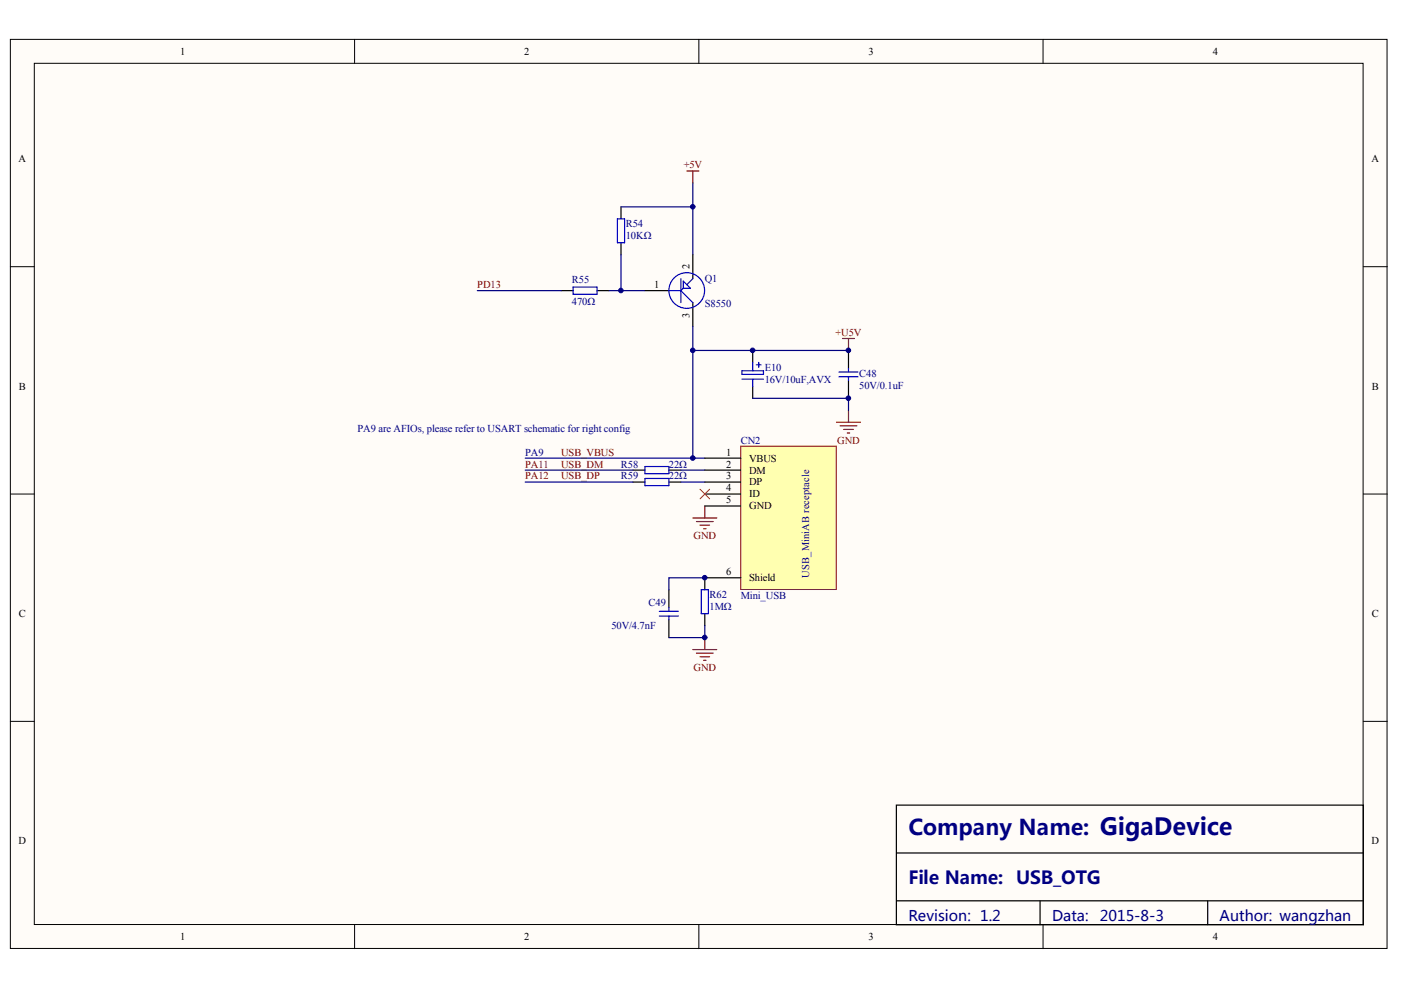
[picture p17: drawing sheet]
<svg xmlns="http://www.w3.org/2000/svg" width="297mm" height="210mm" viewBox="0 0 297 210" stroke-linecap="round" stroke-linejoin="round" font-family="sans-serif">
<defs><g id="words">
<text font-size="4.6" fill="#000080" x="192.6" y="177.1">Company Name: GigaDevice</text>
<g font-size="3.8" fill="#000080">
<text x="192.6" y="187.4">File Name:</text>
<text x="215.4" y="187.4">USB_OTG</text>
</g>
<g font-size="3.1" fill="#000080">
<text x="192.6" y="195.4">Revision: 1.2</text>
<text x="223.1" y="195.4">Data:</text>
<text x="233.2" y="195.4">2015-8-3</text>
<text x="258.6" y="195.4">Author: wangzhan</text>
</g>
<g font-size="2.2">
<text x="38.2" y="11.6">1</text>
<text x="111.2" y="11.6">2</text>
<text x="184.1" y="11.6">3</text>
<text x="257.1" y="11.6">4</text>
<text x="3.9" y="34.4">A</text>
<text x="290.8" y="34.4">A</text>
<text x="146.2" y="57.1" transform="rotate(-90 146.2 57.1)">2</text>
<text x="138.7" y="61.1">1</text>
<text x="146.2" y="67.3" transform="rotate(-90 146.2 67.3)">3</text>
<text x="4" y="82.6">B</text>
<text x="290.9" y="82.6">B</text>
<text x="153.9" y="96.6">1</text>
<text x="153.9" y="99.1">2</text>
<text x="153.9" y="101.7">3</text>
<text x="158.8" y="97.9">VBUS</text>
<text x="158.8" y="100.4">DM</text>
<text x="153.9" y="104.2">4</text>
<text x="153.9" y="106.7">5</text>
<text x="158.8" y="102.9">DP</text>
<text x="158.8" y="105.5">ID</text>
<text x="158.8" y="108">GND</text>
<text x="153.9" y="122">6</text>
<text x="158.8" y="123.2">Shield</text>
<text x="4" y="130.8">C</text>
<text x="290.9" y="130.8">C</text>
<text x="3.9" y="179">D</text>
<text x="290.8" y="179">D</text>
<text x="38.2" y="199.3">1</text>
<text x="111.2" y="199.3">2</text>
<text x="184.1" y="199.3">3</text>
<text x="257.1" y="199.3">4</text>
</g>
<g font-size="2.2" fill="#800000">
<text x="145" y="35.7">+5V</text>
<text x="101.2" y="61.1">PD13</text>
<text x="177.2" y="71.2">+U5V</text>
<text x="177.5" y="94.1">GND</text>
<text x="111.4" y="99.1">PA11</text>
<text x="111.4" y="101.7">PA12</text>
<text x="119" y="96.6">USB_VBUS</text>
<text x="119" y="99.1">USB_DM</text>
<text x="119" y="101.7">USB_DP</text>
<text x="147" y="114.3">GND</text>
<text x="147" y="142.3">GND</text>
</g>
<g font-size="2.2" fill="#000080">
<text x="132.7" y="48.1">R54</text>
<text x="132.7" y="50.7">10KΩ</text>
<text x="149.4" y="59.8">Q1</text>
<text x="121.3" y="60.1">R55</text>
<text x="121.3" y="64.6">470Ω</text>
<text x="149.4" y="65.1">S8550</text>
<text x="162.1" y="78.6">E10</text>
<text x="162.1" y="81.1">16V/10uF,AVX</text>
<text x="182.2" y="79.8">C48</text>
<text x="182.2" y="82.4">50V/0.1uF</text>
<text x="75.8" y="91.5">PA9 are AFIOs, please refer to USART schematic for right config</text>
<text x="157" y="94.1">CN2</text>
<text x="111.4" y="96.6">PA9</text>
<text x="131.7" y="99.1">R58</text>
<text x="131.7" y="101.7">R59</text>
<text x="141.8" y="99.1">22Ω</text>
<text x="141.8" y="101.7">22Ω</text>
<text x="171.6" y="122.5" transform="rotate(-90 171.6 122.5)">USB_MiniAB receptacle</text>
<text x="137.5" y="128.6">C49</text>
<text x="150.4" y="126.8">R62</text>
<text x="150.4" y="129.3">1MΩ</text>
<text x="157" y="127">Mini_USB</text>
<text x="129.6" y="133.4">50V/4.7nF</text>
</g>
</g></defs>
<g fill="#fffcf8" stroke="#000" stroke-width=".21">
<path d="M2.2 8.3h291.9v192.8h-291.9z"/>
<path d="M7.3 13.4h281.7v182.6h-281.7z"/>
</g>
<path d="M75.2 8.3v5.1M148.2 8.3v5.1M221.1 8.3v5.1M2.2 56.5h5.1M289.1 56.5h5M2.2 104.7h5.1M289.1 104.7h5M2.2 152.9h5.1M289.1 152.9h5M75.2 196.1v5M148.2 196.1v5M221.1 196.1v5" fill="none" stroke="#000" stroke-width=".21"/>
<g fill="none" stroke="#000" stroke-width=".25">
<path d="M131.7 43.9v2.5M131.7 51.5v2.5M146.9 54v5.1M119 61.6h2.5M126.6 61.6h2.5M136.7 61.6h5.1M146.9 64.2v5M159.6 74.3v2.5M179.9 74.3v3.8M134.2 99.7h2.5M141.8 99.7h2.6M159.6 81.9v2.6"/>
<path d="M179.9 80.6v3.9M134.2 102.2h2.5M141.8 102.2h2.6M141.8 125v3.8M141.8 131.4v3.8M149.4 122.5v2.5M149.4 130.1v2.6M190.1 170.7h99v25.4h-99zM190.1 180.9h99M190.1 191h99M220.5 191v5.1M256.1 191v5.1"/>
</g>
<path d="M145.6 36.3h2.6M146.9 36.3v2.5M177.4 89.5h5M178.1 90.3h3.6M178.9 91h2M179.6 91.8h.6M179.9 87v2.5M146.9 109.8h5.1M147.7 110.6h3.5M148.4 111.3h2M149.2 112.1h.5M149.4 107.3v2.5" fill="none" stroke="#800000" stroke-width=".25"/>
<g fill="none" stroke="#00f" stroke-width=".25">
<path d="M130.9 46.4h1.5v5.1h-1.5zM144.4 59.1v5.1M144.9 59.6l1.5 1.5h-1.5zM146.9 59.1l-1.3 1.3M121.5 60.9h5.1v1.5h-5.1zM141.8 61.6h2.6M144.4 61.6l2.5 2.6M144.9 61.1l-.5 .5M157.3 78.6h4.6v.8h-4.6zM159.6 76.8v1.8M160.3 77.3h1.1M160.9 76.8v1.1"/>
<path d="M177.9 79.9h4M177.9 78.9h4M179.9 78.1v.8M179.9 79.9v.7M136.7 98.9h5.1v1.5h-5.1zM157.3 80.4h4.6M159.6 80.4v1.5M136.7 101.4h5.1v1.6h-5.1zM139.8 129.6h4M139.8 130.6h4M141.8 128.8v.8M141.8 130.6v.8"/>
<path d="M148.7 125h1.5v5.1h-1.5z"/>
<circle cx="145.6" cy="61.6" r="3.8"/>
</g>
<g fill="none" stroke="#000080" stroke-width=".25">
<path d="M146.9 38.8v15.2M131.7 54v7.6h5M131.7 43.9h15.2M101.2 61.6h17.8M129.1 61.6h2.6M146.9 74.3h33M111.4 99.7h22.8M111.4 97.1h38M144.4 99.7h5M159.6 84.5h20.3v2.5M144.4 102.2h5M149.4 122.5h-7.6v2.5"/>
<path d="M149.4 132.7v2.5h-7.6"/>
</g>
<path d="M157 94.6h20.3v30.4h-20.3z" fill="#ffffb0" stroke="#800000" stroke-width=".21"/>
<path d="M149.4 97.1h7.6M149.4 99.7h7.6M149.4 102.2h7.6M149.4 104.7h7.6M149.4 107.3h7.6M149.4 122.5h7.6" fill="none" stroke="#000" stroke-width=".25"/>
<path d="M178.6 71.8h2.6M179.9 71.8v2.5M146.9 137.7h5.1M147.7 138.5h3.5M148.4 139.2h2M149.4 135.2v2.5M149.2 140h.5" fill="none" stroke="#800000" stroke-width=".25"/>
<path d="M146.9 69.2v27.9M111.4 102.2h22.8" fill="none" stroke="#000080" stroke-width=".25"/>
<path d="M148.4 103.7l2 2.1M150.4 103.7l-2 2.1" fill="none" stroke="#f00" stroke-width=".21"/>
<g fill="#000080" stroke="#000080" stroke-width=".21">
<circle cx="131.6" cy="61.6" r=".48"/>
<circle cx="146.9" cy="97.1" r=".48"/>
<circle cx="146.9" cy="74.3" r=".48"/>
<circle cx="146.9" cy="43.8" r=".48"/>
<circle cx="149.4" cy="135.2" r=".48"/>
<circle cx="149.4" cy="122.5" r=".48"/>
<circle cx="159.6" cy="74.3" r=".48"/>
<circle cx="179.9" cy="84.4" r=".48"/>
<circle cx="179.9" cy="74.3" r=".48"/>
</g>
<use href="#words"/>
</svg>
